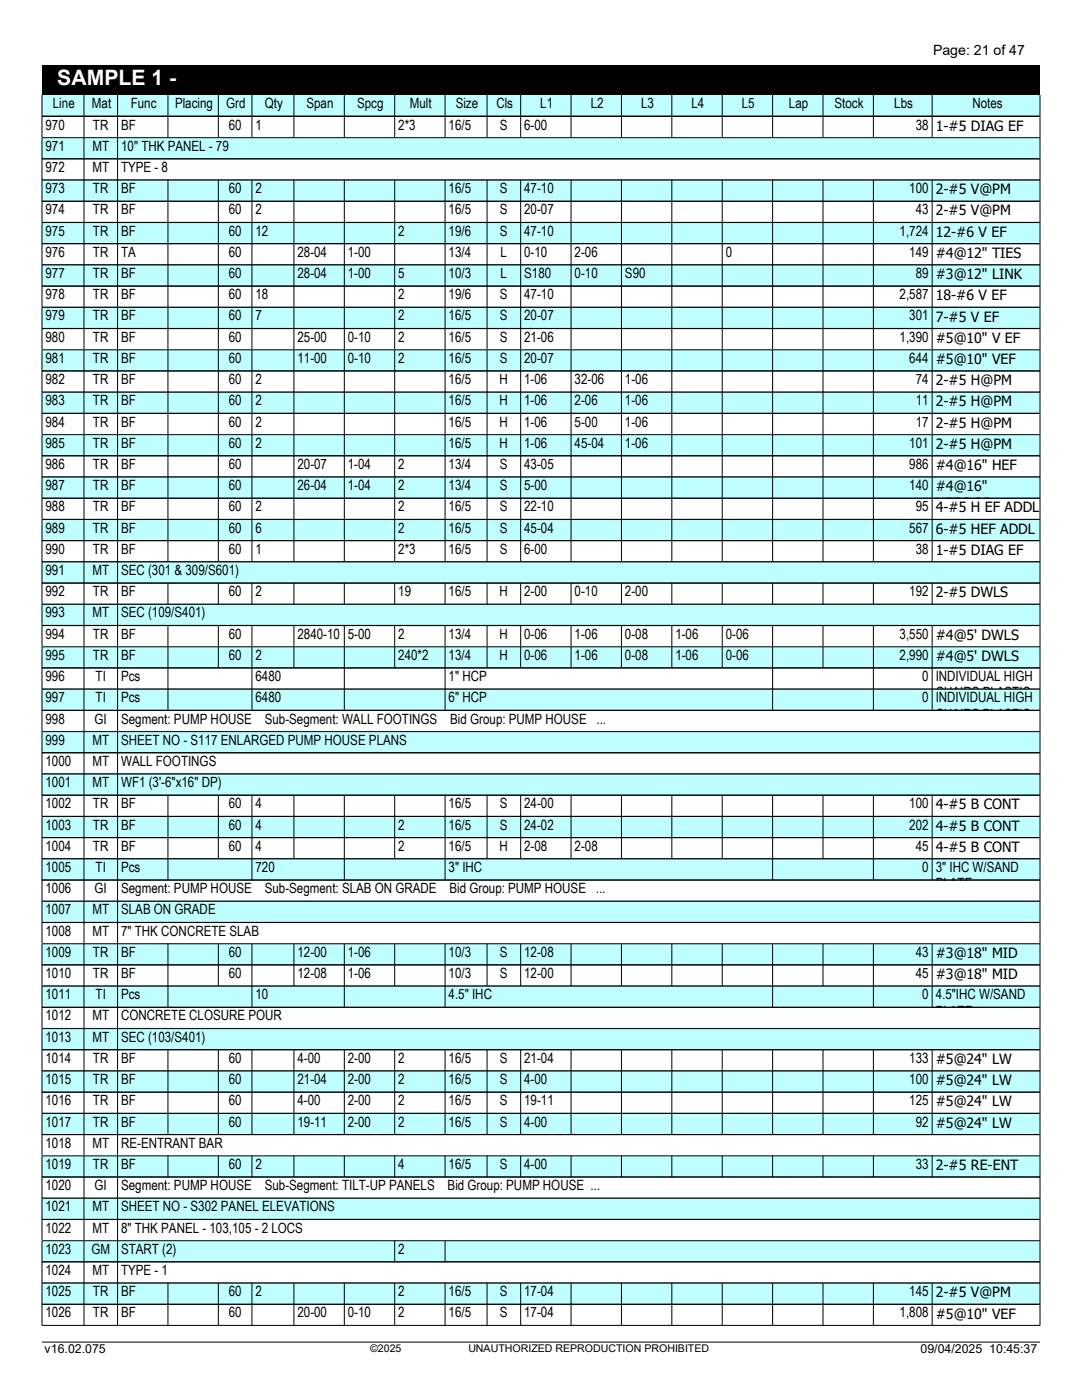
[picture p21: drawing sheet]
<svg xmlns="http://www.w3.org/2000/svg" width="216mm" height="279mm" viewBox="0 0 216 279" stroke-linecap="round" stroke-linejoin="round" font-family="sans-serif">
<defs><g id="words">
<text font-size="4.2" fill="#fff" x="11.4" y="17">SAMPLE 1 -</text>
<g font-size="2.8">
<text x="186.2" y="10.9">Page: 21 of 47</text>
<text x="10.5" y="21.6">Line</text>
<text x="18.3" y="21.6">Mat</text>
<text x="26.1" y="21.6">Func</text>
<text x="34.9" y="21.6">Placing</text>
<text x="45.2" y="21.6">Grd</text>
<text x="52.8" y="21.6">Qty</text>
<text x="61.2" y="21.6">Span</text>
<text x="71.3" y="21.6">Spcg</text>
<text x="81.8" y="21.6">Mult</text>
<text x="90.9" y="21.6">Size</text>
<text x="99" y="21.6">Cls</text>
<text x="107.8" y="21.6">L1</text>
<text x="117.9" y="21.6">L2</text>
<text x="127.9" y="21.6">L3</text>
<text x="138" y="21.6">L4</text>
<text x="148" y="21.6">L5</text>
<text x="157.4" y="21.6">Lap</text>
<text x="166.5" y="21.6">Stock</text>
<text x="178.4" y="21.6">Lbs</text>
<text x="194" y="21.6">Notes</text>
<text x="9.1" y="25.9">970</text>
<text x="18.6" y="25.9">TR</text>
<text x="24.2" y="25.9">BF</text>
<text x="45.6" y="25.9">60</text>
<text x="51" y="25.9">1</text>
<text x="79.5" y="25.9">2*3</text>
<text x="89.5" y="25.9">16/5</text>
<text x="99.8" y="25.9">S</text>
<text x="104.6" y="25.9">6-00</text>
<text x="182.7" y="25.9">38</text>
<text x="186.7" y="26.1">1-#5 DIAG EF</text>
<text x="9.1" y="30.1">971</text>
<text x="9.1" y="34.3">972</text>
<text x="18.4" y="30.1">MT</text>
<text x="18.4" y="34.3">MT</text>
<text x="24.2" y="30.1">10&quot; THK PANEL - 79</text>
<text x="24.2" y="34.3">TYPE - 8</text>
<text x="9.1" y="38.6">973</text>
<text x="18.6" y="38.6">TR</text>
<text x="24.2" y="38.6">BF</text>
<text x="45.6" y="38.6">60</text>
<text x="51" y="38.6">2</text>
<text x="89.5" y="38.6">16/5</text>
<text x="99.8" y="38.6">S</text>
<text x="104.6" y="38.6">47-10</text>
<text x="181.4" y="38.6">100</text>
<text x="186.7" y="38.8">2-#5 V@PM</text>
<text x="9.1" y="42.8">974</text>
<text x="9.1" y="47">975</text>
<text x="18.6" y="42.8">TR</text>
<text x="18.6" y="47">TR</text>
<text x="24.2" y="42.8">BF</text>
<text x="24.2" y="47">BF</text>
<text x="45.6" y="42.8">60</text>
<text x="45.6" y="47">60</text>
<text x="51" y="42.8">2</text>
<text x="51" y="47">12</text>
<text x="79.5" y="47">2</text>
<text x="89.5" y="42.8">16/5</text>
<text x="89.5" y="47">19/6</text>
<text x="99.8" y="42.8">S</text>
<text x="99.8" y="47">S</text>
<text x="104.6" y="42.8">20-07</text>
<text x="104.6" y="47">47-10</text>
<text x="179.5" y="47">1,724</text>
<text x="182.7" y="42.8">43</text>
<text x="186.7" y="43">2-#5 V@PM</text>
<text x="186.7" y="47.2">12-#6 V EF</text>
<text x="9.1" y="51.3">976</text>
<text x="18.6" y="51.3">TR</text>
<text x="24.2" y="51.3">TA</text>
<text x="45.6" y="51.3">60</text>
<text x="59.4" y="51.3">28-04</text>
<text x="69.4" y="51.3">1-00</text>
<text x="89.5" y="51.3">13/4</text>
<text x="99.9" y="51.3">L</text>
<text x="104.6" y="51.3">0-10</text>
<text x="114.7" y="51.3">2-06</text>
<text x="144.8" y="51.3">0</text>
<text x="181.4" y="51.3">149</text>
<text x="186.7" y="51.5">#4@12&quot; TIES</text>
<text x="9.1" y="55.5">977</text>
<text x="9.1" y="59.7">978</text>
<text x="18.6" y="55.5">TR</text>
<text x="18.6" y="59.7">TR</text>
<text x="24.2" y="55.5">BF</text>
<text x="24.2" y="59.7">BF</text>
<text x="45.6" y="55.5">60</text>
<text x="45.6" y="59.7">60</text>
<text x="51" y="59.7">18</text>
<text x="59.4" y="55.5">28-04</text>
<text x="69.4" y="55.5">1-00</text>
<text x="79.5" y="55.5">5</text>
<text x="79.5" y="59.7">2</text>
<text x="89.5" y="55.5">10/3</text>
<text x="89.5" y="59.7">19/6</text>
<text x="99.8" y="59.7">S</text>
<text x="99.9" y="55.5">L</text>
<text x="104.6" y="55.5">S180</text>
<text x="104.6" y="59.7">47-10</text>
<text x="114.7" y="55.5">0-10</text>
<text x="124.7" y="55.5">S90</text>
<text x="179.5" y="59.7">2,587</text>
<text x="182.7" y="55.5">89</text>
<text x="186.7" y="55.7">#3@12&quot; LINK</text>
<text x="186.7" y="59.9">18-#6 V EF</text>
<text x="9.1" y="64">979</text>
<text x="18.6" y="64">TR</text>
<text x="24.2" y="64">BF</text>
<text x="45.6" y="64">60</text>
<text x="51" y="64">7</text>
<text x="79.5" y="64">2</text>
<text x="89.5" y="64">16/5</text>
<text x="99.8" y="64">S</text>
<text x="104.6" y="64">20-07</text>
<text x="181.4" y="64">301</text>
<text x="186.7" y="64.2">7-#5 V EF</text>
<text x="9.1" y="68.2">980</text>
<text x="18.6" y="68.2">TR</text>
<text x="24.2" y="68.2">BF</text>
<text x="45.6" y="68.2">60</text>
<text x="59.4" y="68.2">25-00</text>
<text x="69.4" y="68.2">0-10</text>
<text x="79.5" y="68.2">2</text>
<text x="89.5" y="68.2">16/5</text>
<text x="99.8" y="68.2">S</text>
<text x="104.6" y="68.2">21-06</text>
<text x="179.5" y="68.2">1,390</text>
<text x="186.7" y="68.4">#5@10&quot; V EF</text>
<text x="186.7" y="71.8">AO</text>
<text x="9.1" y="72.4">981</text>
<text x="9.1" y="76.7">982</text>
<text x="18.6" y="72.4">TR</text>
<text x="18.6" y="76.7">TR</text>
<text x="24.2" y="72.4">BF</text>
<text x="24.2" y="76.7">BF</text>
<text x="45.6" y="72.4">60</text>
<text x="45.6" y="76.7">60</text>
<text x="51" y="76.7">2</text>
<text x="59.4" y="72.4">11-00</text>
<text x="69.4" y="72.4">0-10</text>
<text x="79.5" y="72.4">2</text>
<text x="89.5" y="72.4">16/5</text>
<text x="89.5" y="76.7">16/5</text>
<text x="99.7" y="76.7">H</text>
<text x="99.8" y="72.4">S</text>
<text x="104.6" y="72.4">20-07</text>
<text x="104.6" y="76.7">1-06</text>
<text x="114.7" y="76.7">32-06</text>
<text x="124.7" y="76.7">1-06</text>
<text x="181.4" y="72.4">644</text>
<text x="182.7" y="76.7">74</text>
<text x="186.7" y="72.6">#5@10&quot; VEF</text>
<text x="186.7" y="76.9">2-#5 H@PM</text>
<text x="9.1" y="80.9">983</text>
<text x="18.6" y="80.9">TR</text>
<text x="24.2" y="80.9">BF</text>
<text x="45.6" y="80.9">60</text>
<text x="51" y="80.9">2</text>
<text x="89.5" y="80.9">16/5</text>
<text x="99.7" y="80.9">H</text>
<text x="104.6" y="80.9">1-06</text>
<text x="114.7" y="80.9">2-06</text>
<text x="124.7" y="80.9">1-06</text>
<text x="182.7" y="80.9">11</text>
<text x="186.7" y="81.1">2-#5 H@PM</text>
<text x="9.1" y="85.1">984</text>
<text x="9.1" y="89.4">985</text>
<text x="18.6" y="85.1">TR</text>
<text x="18.6" y="89.4">TR</text>
<text x="24.2" y="85.1">BF</text>
<text x="24.2" y="89.4">BF</text>
<text x="45.6" y="85.1">60</text>
<text x="45.6" y="89.4">60</text>
<text x="51" y="85.1">2</text>
<text x="51" y="89.4">2</text>
<text x="89.5" y="85.1">16/5</text>
<text x="89.5" y="89.4">16/5</text>
<text x="99.7" y="85.1">H</text>
<text x="99.7" y="89.4">H</text>
<text x="104.6" y="85.1">1-06</text>
<text x="104.6" y="89.4">1-06</text>
<text x="114.7" y="85.1">5-00</text>
<text x="114.7" y="89.4">45-04</text>
<text x="124.7" y="85.1">1-06</text>
<text x="124.7" y="89.4">1-06</text>
<text x="181.4" y="89.4">101</text>
<text x="182.7" y="85.1">17</text>
<text x="186.7" y="85.3">2-#5 H@PM</text>
<text x="186.7" y="89.6">2-#5 H@PM</text>
<text x="9.1" y="93.6">986</text>
<text x="18.6" y="93.6">TR</text>
<text x="24.2" y="93.6">BF</text>
<text x="45.6" y="93.6">60</text>
<text x="59.4" y="93.6">20-07</text>
<text x="69.4" y="93.6">1-04</text>
<text x="79.5" y="93.6">2</text>
<text x="89.5" y="93.6">13/4</text>
<text x="99.8" y="93.6">S</text>
<text x="104.6" y="93.6">43-05</text>
<text x="181.4" y="93.6">986</text>
<text x="186.7" y="93.8">#4@16&quot; HEF</text>
<text x="9.1" y="97.8">987</text>
<text x="18.6" y="97.8">TR</text>
<text x="24.2" y="97.8">BF</text>
<text x="45.6" y="97.8">60</text>
<text x="59.4" y="97.8">26-04</text>
<text x="69.4" y="97.8">1-04</text>
<text x="79.5" y="97.8">2</text>
<text x="89.5" y="97.8">13/4</text>
<text x="99.8" y="97.8">S</text>
<text x="104.6" y="97.8">5-00</text>
<text x="181.4" y="97.8">140</text>
<text x="186.7" y="98">#4@16&quot;</text>
<text x="186.7" y="101.4">HEF@OP</text>
<text x="9.1" y="102.1">988</text>
<text x="9.1" y="106.3">989</text>
<text x="18.6" y="102.1">TR</text>
<text x="18.6" y="106.3">TR</text>
<text x="24.2" y="102.1">BF</text>
<text x="24.2" y="106.3">BF</text>
<text x="45.6" y="102.1">60</text>
<text x="45.6" y="106.3">60</text>
<text x="51" y="102.1">2</text>
<text x="51" y="106.3">6</text>
<text x="79.5" y="102.1">2</text>
<text x="79.5" y="106.3">2</text>
<text x="89.5" y="102.1">16/5</text>
<text x="89.5" y="106.3">16/5</text>
<text x="99.8" y="102.1">S</text>
<text x="99.8" y="106.3">S</text>
<text x="104.6" y="102.1">22-10</text>
<text x="104.6" y="106.3">45-04</text>
<text x="181.4" y="106.3">567</text>
<text x="182.7" y="102.1">95</text>
<text x="186.7" y="102.3">4-#5 H EF ADDL</text>
<text x="186.7" y="106.5">6-#5 HEF ADDL</text>
<text x="9.1" y="110.5">990</text>
<text x="18.6" y="110.5">TR</text>
<text x="24.2" y="110.5">BF</text>
<text x="45.6" y="110.5">60</text>
<text x="51" y="110.5">1</text>
<text x="79.5" y="110.5">2*3</text>
<text x="89.5" y="110.5">16/5</text>
<text x="99.8" y="110.5">S</text>
<text x="104.6" y="110.5">6-00</text>
<text x="182.7" y="110.5">38</text>
<text x="186.7" y="110.7">1-#5 DIAG EF</text>
<text x="9.1" y="114.8">991</text>
<text x="9.1" y="119">992</text>
<text x="18.4" y="114.8">MT</text>
<text x="18.6" y="119">TR</text>
<text x="24.2" y="114.8">SEC (301 &amp; 309/S601)</text>
<text x="24.2" y="119">BF</text>
<text x="45.6" y="119">60</text>
<text x="51" y="119">2</text>
<text x="79.5" y="119">19</text>
<text x="89.5" y="119">16/5</text>
<text x="99.7" y="119">H</text>
<text x="104.6" y="119">2-00</text>
<text x="114.7" y="119">0-10</text>
<text x="124.7" y="119">2-00</text>
<text x="181.4" y="119">192</text>
<text x="186.7" y="119.2">2-#5 DWLS</text>
<text x="9.1" y="123.2">993</text>
<text x="18.4" y="123.2">MT</text>
<text x="24.2" y="123.2">SEC (109/S401)</text>
<text x="9.1" y="127.5">994</text>
<text x="9.1" y="131.7">995</text>
<text x="18.6" y="127.5">TR</text>
<text x="18.6" y="131.7">TR</text>
<text x="24.2" y="127.5">BF</text>
<text x="24.2" y="131.7">BF</text>
<text x="45.6" y="127.5">60</text>
<text x="45.6" y="131.7">60</text>
<text x="51" y="131.7">2</text>
<text x="59.4" y="127.5">2840-10</text>
<text x="69.4" y="127.5">5-00</text>
<text x="79.5" y="127.5">2</text>
<text x="79.5" y="131.7">240*2</text>
<text x="89.5" y="127.5">13/4</text>
<text x="89.5" y="131.7">13/4</text>
<text x="99.7" y="127.5">H</text>
<text x="99.7" y="131.7">H</text>
<text x="104.6" y="127.5">0-06</text>
<text x="104.6" y="131.7">0-06</text>
<text x="114.7" y="127.5">1-06</text>
<text x="114.7" y="131.7">1-06</text>
<text x="124.7" y="127.5">0-08</text>
<text x="124.7" y="131.7">0-08</text>
<text x="134.8" y="127.5">1-06</text>
<text x="134.8" y="131.7">1-06</text>
<text x="144.8" y="127.5">0-06</text>
<text x="144.8" y="131.7">0-06</text>
<text x="179.5" y="127.5">3,550</text>
<text x="179.5" y="131.7">2,990</text>
<text x="186.7" y="127.7">#4@5' DWLS</text>
<text x="186.7" y="131.9">#4@5' DWLS</text>
<text x="9.1" y="135.9">996</text>
<text x="19.1" y="135.9">TI</text>
<text x="24.2" y="135.9">Pcs</text>
<text x="51" y="135.9">6480</text>
<text x="89.5" y="135.9">1&quot; HCP</text>
<text x="184" y="135.9">0</text>
<text x="186.7" y="135.9">INDIVIDUAL HIGH</text>
<text x="9.1" y="140.2">997</text>
<text x="19.1" y="140.2">TI</text>
<text x="24.2" y="140.2">Pcs</text>
<text x="51" y="140.2">6480</text>
<text x="89.5" y="140.2">6&quot; HCP</text>
<text x="184" y="140.2">0</text>
<text x="186.7" y="139.2">CHAIRS PLASTIC</text>
<text x="186.7" y="140.2">INDIVIDUAL HIGH</text>
<text x="186.7" y="143.4">CHAIRS PLASTIC</text>
<text x="9.1" y="144.4">998</text>
<text x="9.1" y="148.6">999</text>
<text x="18.4" y="148.6">MT</text>
<text x="18.9" y="144.4">GI</text>
<text x="24.2" y="144.4">Segment: PUMP HOUSE</text>
<text x="24.2" y="148.6">SHEET NO - S117 ENLARGED PUMP HOUSE PLANS</text>
<text x="52.8" y="144.4">Sub-Segment: WALL FOOTINGS</text>
<text x="89.8" y="144.4">Bid Group: PUMP HOUSE ...</text>
<text x="9.1" y="152.9">1000</text>
<text x="18.4" y="152.9">MT</text>
<text x="24.2" y="152.9">WALL FOOTINGS</text>
<text x="9.1" y="157.1">1001</text>
<text x="9.1" y="161.3">1002</text>
<text x="18.4" y="157.1">MT</text>
<text x="18.6" y="161.3">TR</text>
<text x="24.2" y="157.1">WF1 (3'-6&quot;x16&quot; DP)</text>
<text x="24.2" y="161.3">BF</text>
<text x="45.6" y="161.3">60</text>
<text x="51" y="161.3">4</text>
<text x="89.5" y="161.3">16/5</text>
<text x="99.8" y="161.3">S</text>
<text x="104.6" y="161.3">24-00</text>
<text x="181.4" y="161.3">100</text>
<text x="186.7" y="161.5">4-#5 B CONT</text>
<text x="9.1" y="165.6">1003</text>
<text x="18.6" y="165.6">TR</text>
<text x="24.2" y="165.6">BF</text>
<text x="45.6" y="165.6">60</text>
<text x="51" y="165.6">4</text>
<text x="79.5" y="165.6">2</text>
<text x="89.5" y="165.6">16/5</text>
<text x="99.8" y="165.6">S</text>
<text x="104.6" y="165.6">24-02</text>
<text x="181.4" y="165.6">202</text>
<text x="186.7" y="165.8">4-#5 B CONT</text>
<text x="9.1" y="169.8">1004</text>
<text x="18.6" y="169.8">TR</text>
<text x="24.2" y="169.8">BF</text>
<text x="45.6" y="169.8">60</text>
<text x="51" y="169.8">4</text>
<text x="79.5" y="169.8">2</text>
<text x="89.5" y="169.8">16/5</text>
<text x="99.7" y="169.8">H</text>
<text x="104.6" y="169.8">2-08</text>
<text x="114.7" y="169.8">2-08</text>
<text x="182.7" y="169.8">45</text>
<text x="186.7" y="170">4-#5 B CONT</text>
<text x="9.1" y="174">1005</text>
<text x="9.1" y="178.3">1006</text>
<text x="18.9" y="178.3">GI</text>
<text x="19.1" y="174">TI</text>
<text x="24.2" y="174">Pcs</text>
<text x="24.2" y="178.3">Segment: PUMP HOUSE</text>
<text x="51" y="174">720</text>
<text x="52.8" y="178.3">Sub-Segment: SLAB ON GRADE</text>
<text x="89.5" y="174">3&quot; IHC</text>
<text x="89.7" y="178.3">Bid Group: PUMP HOUSE ...</text>
<text x="184" y="174">0</text>
<text x="186.7" y="174">3&quot; IHC W/SAND</text>
<text x="186.7" y="177.3">PLATE</text>
<text x="9.1" y="182.5">1007</text>
<text x="18.4" y="182.5">MT</text>
<text x="24.2" y="182.5">SLAB ON GRADE</text>
<text x="9.1" y="186.7">1008</text>
<text x="9.1" y="191">1009</text>
<text x="18.4" y="186.7">MT</text>
<text x="18.6" y="191">TR</text>
<text x="24.2" y="186.7">7&quot; THK CONCRETE SLAB</text>
<text x="24.2" y="191">BF</text>
<text x="45.6" y="191">60</text>
<text x="59.4" y="191">12-00</text>
<text x="69.4" y="191">1-06</text>
<text x="89.5" y="191">10/3</text>
<text x="99.8" y="191">S</text>
<text x="104.6" y="191">12-08</text>
<text x="182.7" y="191">43</text>
<text x="186.7" y="191.2">#3@18&quot; MID</text>
<text x="9.1" y="195.2">1010</text>
<text x="18.6" y="195.2">TR</text>
<text x="24.2" y="195.2">BF</text>
<text x="45.6" y="195.2">60</text>
<text x="59.4" y="195.2">12-08</text>
<text x="69.4" y="195.2">1-06</text>
<text x="89.5" y="195.2">10/3</text>
<text x="99.8" y="195.2">S</text>
<text x="104.6" y="195.2">12-00</text>
<text x="182.7" y="195.2">45</text>
<text x="186.7" y="194.6">LW</text>
<text x="186.7" y="195.4">#3@18&quot; MID</text>
<text x="9.1" y="199.4">1011</text>
<text x="9.1" y="203.7">1012</text>
<text x="18.4" y="203.7">MT</text>
<text x="19.1" y="199.4">TI</text>
<text x="24.2" y="199.4">Pcs</text>
<text x="24.2" y="203.7">CONCRETE CLOSURE POUR</text>
<text x="51" y="199.4">10</text>
<text x="89.5" y="199.4">4.5&quot; IHC</text>
<text x="184" y="199.4">0</text>
<text x="186.7" y="198.8">LW</text>
<text x="186.7" y="199.4">4.5&quot;IHC W/SAND</text>
<text x="186.7" y="202.7">PLATE</text>
<text x="9.1" y="207.9">1013</text>
<text x="18.4" y="207.9">MT</text>
<text x="24.2" y="207.9">SEC (103/S401)</text>
<text x="9.1" y="212.1">1014</text>
<text x="18.6" y="212.1">TR</text>
<text x="24.2" y="212.1">BF</text>
<text x="45.6" y="212.1">60</text>
<text x="59.4" y="212.1">4-00</text>
<text x="69.4" y="212.1">2-00</text>
<text x="79.5" y="212.1">2</text>
<text x="89.5" y="212.1">16/5</text>
<text x="99.8" y="212.1">S</text>
<text x="104.6" y="212.1">21-04</text>
<text x="181.4" y="212.1">133</text>
<text x="186.7" y="212.3">#5@24&quot; LW</text>
<text x="9.1" y="216.4">1015</text>
<text x="9.1" y="220.6">1016</text>
<text x="18.6" y="216.4">TR</text>
<text x="18.6" y="220.6">TR</text>
<text x="24.2" y="216.4">BF</text>
<text x="24.2" y="220.6">BF</text>
<text x="45.6" y="216.4">60</text>
<text x="45.6" y="220.6">60</text>
<text x="59.4" y="216.4">21-04</text>
<text x="59.4" y="220.6">4-00</text>
<text x="69.4" y="216.4">2-00</text>
<text x="69.4" y="220.6">2-00</text>
<text x="79.5" y="216.4">2</text>
<text x="79.5" y="220.6">2</text>
<text x="89.5" y="216.4">16/5</text>
<text x="89.5" y="220.6">16/5</text>
<text x="99.8" y="216.4">S</text>
<text x="99.8" y="220.6">S</text>
<text x="104.6" y="216.4">4-00</text>
<text x="104.6" y="220.6">19-11</text>
<text x="181.4" y="216.4">100</text>
<text x="181.4" y="220.6">125</text>
<text x="186.7" y="216.6">#5@24&quot; LW</text>
<text x="186.7" y="220.8">#5@24&quot; LW</text>
<text x="9.1" y="224.8">1017</text>
<text x="18.6" y="224.8">TR</text>
<text x="24.2" y="224.8">BF</text>
<text x="45.6" y="224.8">60</text>
<text x="59.4" y="224.8">19-11</text>
<text x="69.4" y="224.8">2-00</text>
<text x="79.5" y="224.8">2</text>
<text x="89.5" y="224.8">16/5</text>
<text x="99.8" y="224.8">S</text>
<text x="104.6" y="224.8">4-00</text>
<text x="182.7" y="224.8">92</text>
<text x="186.7" y="225">#5@24&quot; LW</text>
<text x="9.1" y="229.1">1018</text>
<text x="9.1" y="233.3">1019</text>
<text x="18.4" y="229.1">MT</text>
<text x="18.6" y="233.3">TR</text>
<text x="24.2" y="229.1">RE-ENTRANT BAR</text>
<text x="24.2" y="233.3">BF</text>
<text x="45.6" y="233.3">60</text>
<text x="51" y="233.3">2</text>
<text x="79.5" y="233.3">4</text>
<text x="89.5" y="233.3">16/5</text>
<text x="99.8" y="233.3">S</text>
<text x="104.6" y="233.3">4-00</text>
<text x="182.7" y="233.3">33</text>
<text x="186.7" y="233.5">2-#5 RE-ENT</text>
<text x="9.1" y="237.5">1020</text>
<text x="18.9" y="237.5">GI</text>
<text x="24.2" y="237.5">Segment: PUMP HOUSE</text>
<text x="52.8" y="237.5">Sub-Segment: TILT-UP PANELS</text>
<text x="89.3" y="237.5">Bid Group: PUMP HOUSE ...</text>
<text x="9.1" y="241.8">1021</text>
<text x="9.1" y="246">1022</text>
<text x="18.4" y="241.8">MT</text>
<text x="18.4" y="246">MT</text>
<text x="24.2" y="241.8">SHEET NO - S302 PANEL ELEVATIONS</text>
<text x="24.2" y="246">8&quot; THK PANEL - 103,105 - 2 LOCS</text>
<text x="9.1" y="250.2">1023</text>
<text x="18.2" y="250.2">GM</text>
<text x="24.2" y="250.2">START (2)</text>
<text x="79.5" y="250.2">2</text>
<text x="9.1" y="254.5">1024</text>
<text x="18.4" y="254.5">MT</text>
<text x="24.2" y="254.5">TYPE - 1</text>
<text x="9.1" y="258.7">1025</text>
<text x="9.1" y="262.9">1026</text>
<text x="18.6" y="258.7">TR</text>
<text x="18.6" y="262.9">TR</text>
<text x="24.2" y="258.7">BF</text>
<text x="24.2" y="262.9">BF</text>
<text x="45.6" y="258.7">60</text>
<text x="45.6" y="262.9">60</text>
<text x="51" y="258.7">2</text>
<text x="59.4" y="262.9">20-00</text>
<text x="69.4" y="262.9">0-10</text>
<text x="79.5" y="258.7">2</text>
<text x="79.5" y="262.9">2</text>
<text x="89.5" y="258.7">16/5</text>
<text x="89.5" y="262.9">16/5</text>
<text x="99.8" y="258.7">S</text>
<text x="99.8" y="262.9">S</text>
<text x="104.6" y="258.7">17-04</text>
<text x="104.6" y="262.9">17-04</text>
<text x="179.5" y="262.9">1,808</text>
<text x="181.4" y="258.7">145</text>
<text x="186.7" y="258.9">2-#5 V@PM</text>
<text x="186.7" y="263.1">#5@10&quot; VEF</text>
</g>
<g font-size="2.5">
<text x="8.9" y="270.1">v16.02.075</text>
<text x="183.7" y="270.1">09/04/2025 10:45:37</text>
</g>
<g font-size="2.1">
<text x="73.9" y="269.8">©2025</text>
<text x="93.5" y="269.8">UNAUTHORIZED REPRODUCTION PROHIBITED</text>
</g>
</g></defs>
<path d="M8.4 19h199.1v4.2h-199.1z" fill="#c0ffff"/>
<g fill="none" stroke="#000" stroke-width=".2">
<path d="M8.4 19v4.2M16.8 19v4.2M23.5 19v4.2M33.5 19v4.2M43.6 19v4.2M50.3 19v4.2M58.6 19v4.2M68.7 19v4.2M78.8 19v4.2M88.8 19v4.2M97.2 19v4.2M103.9 19v4.2"/>
<path d="M113.9 19v4.2M124 19v4.2M134.1 19v4.2M144.1 19v4.2M154.2 19v4.2M164.2 19v4.2M174.3 19v4.2M186 19v4.2M207.5 19v4.2M8.4 23.2h199.1M8.4 27.5v-4.3h199.1v4.3M8.4 27.4h199.1"/>
<path d="M16.8 23.2v4.3M23.5 23.2v4.3M33.5 23.2v4.3M43.6 23.2v4.3M50.3 23.2v4.3M58.6 23.2v4.3M68.7 23.2v4.3M78.8 23.2v4.3M88.8 23.2v4.3M97.2 23.2v4.3M103.9 23.2v4.3M113.9 23.2v4.3"/>
<path d="M124 23.2v4.3M134.1 23.2v4.3M144.1 23.2v4.3M154.2 23.2v4.3M164.2 23.2v4.3M174.3 23.2v4.3M186 23.2v4.3"/>
</g>
<path d="M8.4 27.5h199.1v4.2h-199.1z" fill="#c0ffff"/>
<path d="M8.4 35.9v-8.4h199.1v8.4M8.4 31.7h199.1M8.4 35.9h199.1M16.8 27.5v8.4M23.5 27.5v8.4" fill="none" stroke="#000" stroke-width=".2"/>
<path d="M8.4 35.9h199.1v4.3h-199.1z" fill="#c0ffff"/>
<g fill="none" stroke="#000" stroke-width=".2">
<path d="M8.4 35.9h199.1v8.5h-199.1zM16.8 35.9v8.5M23.5 35.9v8.5M33.5 35.9v8.5M43.6 35.9v8.5M50.3 35.9v8.5M58.6 35.9v8.5M68.7 35.9v8.5M78.8 35.9v8.5M88.8 35.9v8.5M97.2 35.9v8.5M103.9 35.9v8.5"/>
<path d="M113.9 35.9v8.5M124 35.9v8.5M134.1 35.9v8.5M144.1 35.9v8.5M154.2 35.9v8.5M164.2 35.9v8.5M174.3 35.9v8.5M186 35.9v8.5M8.4 40.1h199.1"/>
</g>
<path d="M8.4 44.4h199.1v4.2h-199.1z" fill="#c0ffff"/>
<g fill="none" stroke="#000" stroke-width=".2">
<path d="M8.4 52.9v-8.5h199.1v8.5M8.4 48.6h199.1M8.4 52.8h199.1M16.8 44.4v8.5M23.5 44.4v8.5M33.5 44.4v8.5M43.6 44.4v8.5M50.3 44.4v8.5M58.6 44.4v8.5M68.7 44.4v8.5M78.8 44.4v8.5M88.8 44.4v8.5"/>
<path d="M97.2 44.4v8.5M103.9 44.4v8.5M113.9 44.4v8.5M124 44.4v8.5M134.1 44.4v8.5M144.1 44.4v8.5M154.2 44.4v8.5M164.2 44.4v8.5M174.3 44.4v8.5M186 44.4v8.5"/>
</g>
<path d="M8.4 52.9h199.1v4.2h-199.1z" fill="#c0ffff"/>
<g fill="none" stroke="#000" stroke-width=".2">
<path d="M8.4 57.1h199.1M16.8 52.9v8.4M23.5 52.9v8.4M33.5 52.9v8.4M43.6 52.9v8.4M50.3 52.9v8.4M58.6 52.9v8.4M68.7 52.9v8.4M78.8 52.9v8.4M88.8 52.9v8.4M97.2 52.9v8.4M103.9 52.9v8.4"/>
<path d="M113.9 52.9v8.4M124 52.9v8.4M134.1 52.9v8.4M144.1 52.9v8.4M154.2 52.9v8.4M164.2 52.9v8.4M174.3 52.9v8.4M186 52.9v8.4M8.4 61.3v-8.4h199.1v8.4M8.4 61.3h199.1"/>
</g>
<path d="M8.4 61.3h199.1v4.3h-199.1z" fill="#c0ffff"/>
<g fill="none" stroke="#000" stroke-width=".2">
<path d="M8.4 69.8v-8.5h199.1v8.5M8.4 65.5h199.1M8.4 65.6h199.1M8.4 69.8h199.1M16.8 61.3v8.5M23.5 61.3v8.5M33.5 61.3v8.5M43.6 61.3v8.5M50.3 61.3v8.5M58.6 61.3v8.5M68.7 61.3v8.5M78.8 61.3v8.5"/>
<path d="M88.8 61.3v8.5M97.2 61.3v8.5M103.9 61.3v8.5M113.9 61.3v8.5M124 61.3v8.5M134.1 61.3v8.5M144.1 61.3v8.5M154.2 61.3v8.5M164.2 61.3v8.5M174.3 61.3v8.5M186 61.3v8.5"/>
</g>
<path d="M8.4 69.8h199.1v4.2h-199.1z" fill="#c0ffff"/>
<g fill="none" stroke="#000" stroke-width=".2">
<path d="M8.4 69.8h199.1v8.5l-199.1-.1zM8.4 74h199.1M16.8 69.8v8.5M23.5 69.8v8.5M33.5 69.8v8.5M43.6 69.8v8.5M50.3 69.8v8.5M58.6 69.8v8.5M68.7 69.8v8.5M78.8 69.8v8.5M88.8 69.8v8.5M97.2 69.8v8.5"/>
<path d="M103.9 69.8v8.5M113.9 69.8v8.5M124 69.8v8.5M134.1 69.8v8.5M144.1 69.8v8.5M154.2 69.8v8.5M164.2 69.8v8.5M174.3 69.8v8.5M186 69.8v8.5"/>
</g>
<path d="M8.4 78.3h199.1v4.2h-199.1z" fill="#c0ffff"/>
<g fill="none" stroke="#000" stroke-width=".2">
<path d="M16.8 78.3v8.4M23.5 78.3v8.4M33.5 78.3v8.4M43.6 78.3v8.4M50.3 78.3v8.4M58.6 78.3v8.4M68.7 78.3v8.4M78.8 78.3v8.4M88.8 78.3v8.4M97.2 78.3v8.4M103.9 78.3v8.4M113.9 78.3v8.4"/>
<path d="M124 78.3v8.4M134.1 78.3v8.4M144.1 78.3v8.4M154.2 78.3v8.4M164.2 78.3v8.4M174.3 78.3v8.4M186 78.3v8.4M8.4 86.7v-8.4h199.1v8.4M8.4 82.5h199.1M8.4 86.7h199.1"/>
</g>
<path d="M8.4 86.7h199.1v4.3h-199.1z" fill="#c0ffff"/>
<g fill="none" stroke="#000" stroke-width=".2">
<path d="M8.4 95.2v-8.5h199.1v8.5M8.4 90.9h199.1M8.4 91h199.1M8.4 95.2h199.1M16.8 86.7v8.5M23.5 86.7v8.5M33.5 86.7v8.5M43.6 86.7v8.5M50.3 86.7v8.5M58.6 86.7v8.5M68.7 86.7v8.5M78.8 86.7v8.5"/>
<path d="M88.8 86.7v8.5M97.2 86.7v8.5M103.9 86.7v8.5M113.9 86.7v8.5M124 86.7v8.5M134.1 86.7v8.5M144.1 86.7v8.5M154.2 86.7v8.5M164.2 86.7v8.5M174.3 86.7v8.5M186 86.7v8.5"/>
</g>
<path d="M8.4 95.2h199.1v4.2h-199.1z" fill="#c0ffff"/>
<g fill="none" stroke="#000" stroke-width=".2">
<path d="M8.4 95.2h199.1v8.5l-199.1-.1zM8.4 99.4h199.1M16.8 95.2v8.5M23.5 95.2v8.5M33.5 95.2v8.5M43.6 95.2v8.5M50.3 95.2v8.5M58.6 95.2v8.5M68.7 95.2v8.5M78.8 95.2v8.5M88.8 95.2v8.5M97.2 95.2v8.5"/>
<path d="M103.9 95.2v8.5M113.9 95.2v8.5M124 95.2v8.5M134.1 95.2v8.5M144.1 95.2v8.5M154.2 95.2v8.5M164.2 95.2v8.5M174.3 95.2v8.5M186 95.2v8.5"/>
</g>
<path d="M8.4 103.7h199.1v4.2h-199.1z" fill="#c0ffff"/>
<g fill="none" stroke="#000" stroke-width=".2">
<path d="M8.4 112.1v-8.4h199.1v8.4M8.4 107.9h199.1M8.4 112.1h199.1M16.8 103.7v8.4M23.5 103.7v8.4M33.5 103.7v8.4M43.6 103.7v8.4M50.3 103.7v8.4M58.6 103.7v8.4M68.7 103.7v8.4M78.8 103.7v8.4M88.8 103.7v8.4"/>
<path d="M97.2 103.7v8.4M103.9 103.7v8.4M113.9 103.7v8.4M124 103.7v8.4M134.1 103.7v8.4M144.1 103.7v8.4M154.2 103.7v8.4M164.2 103.7v8.4M174.3 103.7v8.4M186 103.7v8.4"/>
</g>
<path d="M8.4 112.1h199.1v4.3h-199.1z" fill="#c0ffff"/>
<g fill="none" stroke="#000" stroke-width=".2">
<path d="M8.4 116.3h199.1M8.4 116.4h199.1M16.8 112.1v8.5M23.5 112.1v8.5M33.5 116.4v4.2M43.6 116.4v4.2M50.3 116.4v4.2M58.6 116.4v4.2M68.7 116.4v4.2M78.8 116.4v4.2M88.8 116.4v4.2M97.2 116.4v4.2"/>
<path d="M103.9 116.4v4.2M113.9 116.4v4.2M124 116.4v4.2M134.1 116.4v4.2M144.1 116.4v4.2M154.2 116.4v4.2M164.2 116.4v4.2M174.3 116.4v4.2M186 116.4v4.2M8.4 120.6v-8.5h199.1v8.5M8.4 120.6h199.1"/>
</g>
<path d="M8.4 120.6h199.1v4.2h-199.1z" fill="#c0ffff"/>
<g fill="none" stroke="#000" stroke-width=".2">
<path d="M8.4 129.1v-8.5h199.1v8.5M8.4 124.8h199.1M8.4 129h199.1M16.8 120.6v8.5M23.5 120.6v8.5M33.5 124.8v4.3M43.6 124.8v4.3M50.3 124.8v4.3M58.6 124.8v4.3M68.7 124.8v4.3M78.8 124.8v4.3M88.8 124.8v4.3"/>
<path d="M97.2 124.8v4.3M103.9 124.8v4.3M113.9 124.8v4.3M124 124.8v4.3M134.1 124.8v4.3M144.1 124.8v4.3M154.2 124.8v4.3M164.2 124.8v4.3M174.3 124.8v4.3M186 124.8v4.3"/>
</g>
<path d="M8.4 129.1h199.1v4.2h-199.1z" fill="#c0ffff"/>
<g fill="none" stroke="#000" stroke-width=".2">
<path d="M8.4 129.1h199.1v8.4h-199.1zM8.4 133.3h199.1M16.8 129.1v8.4M23.5 129.1v8.4M33.5 129.1v8.4M43.6 129.1v4.2M50.3 129.1v8.4M58.6 129.1v4.2M68.7 129.1v8.4M78.8 129.1v4.2M88.8 129.1v8.4M97.2 129.1v4.2"/>
<path d="M103.9 129.1v4.2M113.9 129.1v4.2M124 129.1v4.2M134.1 129.1v4.2M144.1 129.1v4.2M154.2 129.1v8.4M164.2 129.1v4.2M174.3 129.1v8.4M186 129.1v8.4"/>
</g>
<path d="M8.4 137.5h199.1v4.3h-199.1z" fill="#c0ffff"/>
<g fill="none" stroke="#000" stroke-width=".2">
<path d="M16.8 137.5v8.5M23.5 137.5v8.5M33.5 137.5v4.3M50.3 137.5v4.3M68.7 137.5v4.3M88.8 137.5v4.3M154.2 137.5v4.3M174.3 137.5v4.3M186 137.5v4.3M8.4 146v-8.5h199.1v8.5M8.4 141.7h199.1M8.4 141.8h199.1"/>
<path d="M8.4 146h199.1"/>
</g>
<path d="M8.4 146h199.1v4.2h-199.1z" fill="#c0ffff"/>
<path d="M8.4 154.5v-8.5h199.1v8.5M8.4 150.2h199.1M8.4 154.4h199.1M16.8 146v8.5M23.5 146v8.5" fill="none" stroke="#000" stroke-width=".2"/>
<path d="M8.4 154.5h199.1v4.2h-199.1z" fill="#c0ffff"/>
<g fill="none" stroke="#000" stroke-width=".2">
<path d="M8.4 158.7h199.1M16.8 154.5v8.4M23.5 154.5v8.4M33.5 158.7v4.2M43.6 158.7v4.2M50.3 158.7v4.2M58.6 158.7v4.2M68.7 158.7v4.2M78.8 158.7v4.2M88.8 158.7v4.2M97.2 158.7v4.2M103.9 158.7v4.2"/>
<path d="M113.9 158.7v4.2M124 158.7v4.2M134.1 158.7v4.2M144.1 158.7v4.2M154.2 158.7v4.2M164.2 158.7v4.2M174.3 158.7v4.2M186 158.7v4.2M8.4 162.9v-8.4h199.1v8.4M8.4 162.9h199.1"/>
</g>
<path d="M8.4 162.9h199.1v4.3h-199.1z" fill="#c0ffff"/>
<g fill="none" stroke="#000" stroke-width=".2">
<path d="M8.4 162.9h199.1v8.5h-199.1zM8.4 167.1h199.1M16.8 162.9v8.5M23.5 162.9v8.5M33.5 162.9v8.5M43.6 162.9v8.5M50.3 162.9v8.5M58.6 162.9v8.5M68.7 162.9v8.5M78.8 162.9v8.5M88.8 162.9v8.5M97.2 162.9v8.5"/>
<path d="M103.9 162.9v8.5M113.9 162.9v8.5M124 162.9v8.5M134.1 162.9v8.5M144.1 162.9v8.5M154.2 162.9v8.5M164.2 162.9v8.5M174.3 162.9v8.5M186 162.9v8.5"/>
</g>
<path d="M8.4 171.4h199.1v4.2h-199.1z" fill="#c0ffff"/>
<path d="M8.4 179.9v-8.5h199.1v8.5M8.4 175.6h199.1M8.4 179.8h199.1M16.8 171.4v8.5M23.5 171.4v8.5M33.5 171.4v4.2M50.3 171.4v4.2M68.7 171.4v4.2M88.8 171.4v4.2M154.2 171.4v4.2M174.3 171.4v4.2M186 171.4v4.2" fill="none" stroke="#000" stroke-width=".2"/>
<path d="M8.4 179.9h199.1v4.2h-199.1z" fill="#c0ffff"/>
<path d="M16.8 179.9v8.4M23.5 179.9v8.4M8.4 188.3v-8.4h199.1v8.4M8.4 184.1h199.1M8.4 188.3h199.1" fill="none" stroke="#000" stroke-width=".2"/>
<path d="M8.4 188.3h199.1v4.3h-199.1z" fill="#c0ffff"/>
<g fill="none" stroke="#000" stroke-width=".2">
<path d="M8.4 188.3h199.1v8.5h-199.1zM8.4 192.5h199.1M8.4 192.6h199.1M16.8 188.3v8.5M23.5 188.3v8.5M33.5 188.3v8.5M43.6 188.3v8.5M50.3 188.3v8.5M58.6 188.3v8.5M68.7 188.3v8.5M78.8 188.3v8.5M88.8 188.3v8.5"/>
<path d="M97.2 188.3v8.5M103.9 188.3v8.5M113.9 188.3v8.5M124 188.3v8.5M134.1 188.3v8.5M144.1 188.3v8.5M154.2 188.3v8.5M164.2 188.3v8.5M174.3 188.3v8.5M186 188.3v8.5"/>
</g>
<path d="M8.4 196.8h199.1v4.2h-199.1z" fill="#c0ffff"/>
<path d="M16.8 196.8v8.5M23.5 196.8v8.5M33.5 196.8v4.2M50.3 196.8v4.2M68.7 196.8v4.2M88.8 196.8v4.2M154.2 196.8v4.2M174.3 196.8v4.2M186 196.8v4.2M8.4 205.3v-8.5h199.1v8.5M8.4 201h199.1M8.4 205.2h199.1" fill="none" stroke="#000" stroke-width=".2"/>
<path d="M8.4 205.3h199.1v4.2h-199.1z" fill="#c0ffff"/>
<g fill="none" stroke="#000" stroke-width=".2">
<path d="M8.4 213.7v-8.4h199.1v8.4M8.4 209.5h199.1M8.4 213.7h199.1M16.8 205.3v8.4M23.5 205.3v8.4M33.5 209.5v4.2M43.6 209.5v4.2M50.3 209.5v4.2M58.6 209.5v4.2M68.7 209.5v4.2M78.8 209.5v4.2M88.8 209.5v4.2"/>
<path d="M97.2 209.5v4.2M103.9 209.5v4.2M113.9 209.5v4.2M124 209.5v4.2M134.1 209.5v4.2M144.1 209.5v4.2M154.2 209.5v4.2M164.2 209.5v4.2M174.3 209.5v4.2M186 209.5v4.2"/>
</g>
<path d="M8.4 213.7h199.1v4.3h-199.1z" fill="#c0ffff"/>
<g fill="none" stroke="#000" stroke-width=".2">
<path d="M8.4 217.9h199.1M8.4 218h199.1M16.8 213.7v8.5M23.5 213.7v8.5M33.5 213.7v8.5M43.6 213.7v8.5M50.3 213.7v8.5M58.6 213.7v8.5M68.7 213.7v8.5M78.8 213.7v8.5M88.8 213.7v8.5M97.2 213.7v8.5"/>
<path d="M103.9 213.7v8.5M113.9 213.7v8.5M124 213.7v8.5M134.1 213.7v8.5M144.1 213.7v8.5M154.2 213.7v8.5M164.2 213.7v8.5M174.3 213.7v8.5M186 213.7v8.5M8.4 222.2v-8.5h199.1v8.5M8.4 222.2h199.1"/>
</g>
<path d="M8.4 222.2h199.1v4.2h-199.1z" fill="#c0ffff"/>
<g fill="none" stroke="#000" stroke-width=".2">
<path d="M8.4 222.2h199.1v8.5l-199.1-.1zM8.4 226.4h199.1M16.8 222.2v8.5M23.5 222.2v8.5M33.5 222.2v4.2M43.6 222.2v4.2M50.3 222.2v4.2M58.6 222.2v4.2M68.7 222.2v4.2M78.8 222.2v4.2M88.8 222.2v4.2M97.2 222.2v4.2"/>
<path d="M103.9 222.2v4.2M113.9 222.2v4.2M124 222.2v4.2M134.1 222.2v4.2M144.1 222.2v4.2M154.2 222.2v4.2M164.2 222.2v4.2M174.3 222.2v4.2M186 222.2v4.2"/>
</g>
<path d="M8.4 230.7h199.1v4.2h-199.1z" fill="#c0ffff"/>
<g fill="none" stroke="#000" stroke-width=".2">
<path d="M8.4 239.1v-8.4h199.1v8.4M8.4 234.9h199.1M8.4 239.1h199.1M16.8 230.7v8.4M23.5 230.7v8.4M33.5 230.7v4.2M43.6 230.7v4.2M50.3 230.7v4.2M58.6 230.7v4.2M68.7 230.7v4.2M78.8 230.7v4.2M88.8 230.7v4.2"/>
<path d="M97.2 230.7v4.2M103.9 230.7v4.2M113.9 230.7v4.2M124 230.7v4.2M134.1 230.7v4.2M144.1 230.7v4.2M154.2 230.7v4.2M164.2 230.7v4.2M174.3 230.7v4.2M186 230.7v4.2"/>
</g>
<path d="M8.4 239.1h199.1v4.3h-199.1z" fill="#c0ffff"/>
<path d="M16.8 239.1v8.5M23.5 239.1v8.5M8.4 247.6v-8.5h199.1v8.5M8.4 243.3h199.1M8.4 243.4h199.1M8.4 247.6h199.1" fill="none" stroke="#000" stroke-width=".2"/>
<path d="M8.4 247.6h199.1v4.2h-199.1z" fill="#c0ffff"/>
<path d="M8.4 247.6h199.1v8.5l-199.1-.1zM8.4 251.8h199.1M16.8 247.6v8.5M23.5 247.6v8.5M78.8 247.6v4.2M88.8 247.6v4.2" fill="none" stroke="#000" stroke-width=".2"/>
<path d="M8.4 256.1h199.1v4.2h-199.1z" fill="#c0ffff"/>
<g fill="none" stroke="#000" stroke-width=".2">
<path d="M8.4 256.1h199.1v8.4h-199.1zM16.8 256.1v8.4M23.5 256.1v8.4M33.5 256.1v8.4M43.6 256.1v8.4M50.3 256.1v8.4M58.6 256.1v8.4M68.7 256.1v8.4M78.8 256.1v8.4M88.8 256.1v8.4M97.2 256.1v8.4M103.9 256.1v8.4"/>
<path d="M113.9 256.1v8.4M124 256.1v8.4M134.1 256.1v8.4M144.1 256.1v8.4M154.2 256.1v8.4M164.2 256.1v8.4M174.3 256.1v8.4M186 256.1v8.4M8.4 260.3h199.1M8.4 267.8h199.1"/>
</g>
<path d="M8.4 13.1h146.2v5.9h-146.2zM154.6 13.1h52.9v5.9h-52.9z" fill="#000"/>
<use href="#words"/>
</svg>
